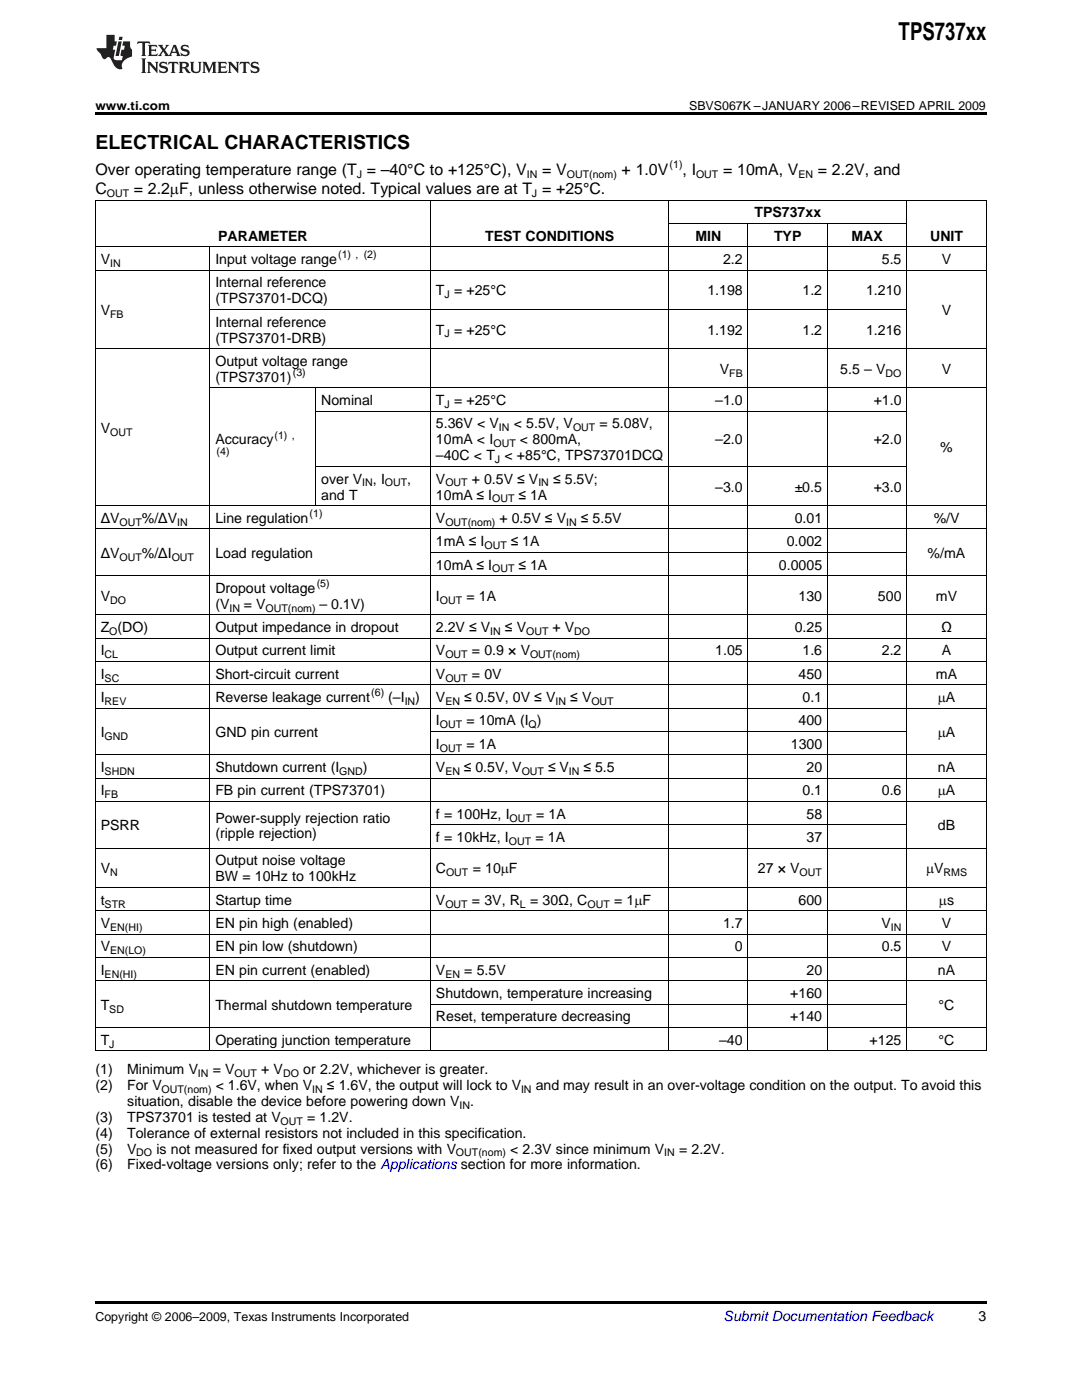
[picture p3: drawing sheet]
<svg xmlns="http://www.w3.org/2000/svg" width="216mm" height="279mm" viewBox="0 0 216 279" stroke-linecap="round" stroke-linejoin="round" font-family="sans-serif">
<defs><g id="words">
<text font-size="4.9" x="179.3" y="7.9">TPS737xx</text>
<text font-size="3.9" x="19" y="29.7">ELECTRICAL CHARACTERISTICS</text>
<g font-size="3.2">
<text x="19" y="34.9">Over operating temperature range (T = –40°C to +125°C), V</text>
<text x="108.2" y="34.9">= V</text>
<text x="124" y="34.9">+ 1.0V</text>
<text x="136.2" y="34.9">, I</text>
<text x="144.3" y="34.9">= 10mA, V</text>
<text x="163.2" y="34.9">= 2.2V, and</text>
<text x="19" y="38.7">C</text>
<text x="26.7" y="38.7">= 2.2mF, unless otherwise noted. Typical values are at T = +25°C.</text>
</g>
<g font-size="2.8">
<text x="150.5" y="43.4">TPS737xx</text>
<text x="20.1" y="52.7">V</text>
<text x="43" y="52.7">Input voltage range</text>
<text x="43.5" y="48">PARAMETER</text>
<text x="96.8" y="48">TEST CONDITIONS</text>
<text x="138.8" y="48">MIN</text>
<text x="144.3" y="52.7">2.2</text>
<text x="154.4" y="48">TYP</text>
<text x="169.9" y="48">MAX</text>
<text x="176" y="52.7">5.5</text>
<text x="185.6" y="48">UNIT</text>
<text x="187.9" y="52.7">V</text>
<text x="43" y="57.4">Internal reference</text>
<text x="87" y="58.9">T = +25°C</text>
<text x="141.1" y="58.9">1.198</text>
<text x="160.1" y="58.9">1.2</text>
<text x="172.8" y="58.9">1.210</text>
<text x="20.1" y="62.9">V</text>
<text x="43" y="60.5">(TPS73701-DCQ)</text>
<text x="43" y="65.2">Internal reference</text>
<text x="187.9" y="62.9">V</text>
<text x="43" y="68.4">(TPS73701-DRB)</text>
<text x="87" y="66.8">T = +25°C</text>
<text x="141.1" y="66.8">1.192</text>
<text x="160.1" y="66.8">1.2</text>
<text x="172.8" y="66.8">1.216</text>
<text x="43" y="73">Output voltage range</text>
<text x="43" y="76.2">(TPS73701)</text>
<text x="143.7" y="74.6">V</text>
<text x="167.7" y="74.6">5.5 – V</text>
<text x="187.9" y="74.6">V</text>
<text x="64.1" y="80.9">Nominal</text>
<text x="87" y="80.9">T = +25°C</text>
<text x="142.7" y="80.9">–1.0</text>
<text x="174.3" y="80.9">+1.0</text>
<text x="20.1" y="86.4">V</text>
<text x="43" y="88.7">Accuracy</text>
<text x="87" y="85.5">5.36V &lt; V</text>
<text x="87" y="88.7">10mA &lt; I</text>
<text x="102.5" y="85.5">&lt; 5.5V, V</text>
<text x="103.8" y="88.7">&lt; 800mA,</text>
<text x="119.6" y="85.5">= 5.08V,</text>
<text x="142.7" y="88.7">–2.0</text>
<text x="174.3" y="88.7">+2.0</text>
<text x="87" y="91.9">–40C &lt; T &lt; +85°C, TPS73701DCQ</text>
<text x="187.6" y="90.3">%</text>
<text x="64.1" y="96.5">over V</text>
<text x="64.1" y="99.7">and T</text>
<text x="74.4" y="96.5">, I</text>
<text x="81.3" y="96.5">,</text>
<text x="87" y="96.5">V</text>
<text x="87" y="99.7">10mA ≤ I</text>
<text x="94.1" y="96.5">+ 0.5V ≤ V</text>
<text x="103.5" y="99.7">≤ 1A</text>
<text x="110.3" y="96.5">≤ 5.5V;</text>
<text x="142.7" y="98.1">–3.0</text>
<text x="158.6" y="98.1">±0.5</text>
<text x="174.3" y="98.1">+3.0</text>
<text x="20.1" y="104.4">ΔV</text>
<text x="28.3" y="104.4">%/ΔV</text>
<text x="43" y="104.4">Line regulation</text>
<text x="87" y="104.4">V</text>
<text x="99.7" y="104.4">+ 0.5V ≤ V</text>
<text x="115.9" y="104.4">≤ 5.5V</text>
<text x="158.6" y="104.4">0.01</text>
<text x="186.3" y="104.4">%/V</text>
<text x="20.1" y="111.3">ΔV</text>
<text x="28.3" y="111.3">%/ΔI</text>
<text x="43" y="111.3">Load regulation</text>
<text x="87" y="109">1mA ≤ I</text>
<text x="87" y="113.7">10mA ≤ I</text>
<text x="101.9" y="109">≤ 1A</text>
<text x="103.5" y="113.7">≤ 1A</text>
<text x="155.4" y="113.7">0.0005</text>
<text x="157" y="109">0.002</text>
<text x="185.1" y="111.3">%/mA</text>
<text x="20.1" y="119.9">V</text>
<text x="43" y="118.3">Dropout voltage</text>
<text x="87" y="119.9">I</text>
<text x="93.1" y="119.9">= 1A</text>
<text x="159.3" y="119.9">130</text>
<text x="175.2" y="119.9">500</text>
<text x="186.8" y="119.9">mV</text>
<text x="43" y="121.5">(V</text>
<text x="48.7" y="121.5">= V</text>
<text x="63.8" y="121.5">– 0.1V)</text>
<text x="20.1" y="126.2">Z (DO)</text>
<text x="20.1" y="130.8">I</text>
<text x="43" y="126.2">Output impedance in dropout</text>
<text x="43" y="130.8">Output current limit</text>
<text x="87" y="126.2">2.2V ≤ V</text>
<text x="87" y="130.8">V</text>
<text x="94.2" y="130.8">= 0.9 × V</text>
<text x="100.8" y="126.2">≤ V</text>
<text x="110.2" y="126.2">+ V</text>
<text x="142.7" y="130.8">1.05</text>
<text x="158.6" y="126.2">0.25</text>
<text x="160.1" y="130.8">1.6</text>
<text x="176" y="130.8">2.2</text>
<text x="187.8" y="126.2">Ω</text>
<text x="187.9" y="130.8">A</text>
<text x="20.1" y="135.5">I</text>
<text x="43" y="135.5">Short-circuit current</text>
<text x="87" y="135.5">V</text>
<text x="94.2" y="135.5">= 0V</text>
<text x="159.3" y="135.5">450</text>
<text x="186.8" y="135.5">mA</text>
<text x="20.1" y="140.1">I</text>
<text x="43" y="140.1">Reverse leakage current</text>
<text x="77.5" y="140.1">(–I</text>
<text x="82.9" y="140.1">)</text>
<text x="87" y="140.1">V</text>
<text x="92.6" y="140.1">≤ 0.5V, 0V ≤ V</text>
<text x="113.8" y="140.1">≤ V</text>
<text x="160.1" y="140.1">0.1</text>
<text x="187.1" y="140.1">mA</text>
<text x="20.1" y="147.1">I</text>
<text x="43" y="147.1">GND pin current</text>
<text x="87" y="144.8">I</text>
<text x="87" y="149.4">I</text>
<text x="93.1" y="144.8">= 10mA (I )</text>
<text x="93.1" y="149.4">= 1A</text>
<text x="157.8" y="149.4">1300</text>
<text x="159.3" y="144.8">400</text>
<text x="187.1" y="147.1">mA</text>
<text x="20.1" y="154.1">I</text>
<text x="43" y="154.1">Shutdown current (I</text>
<text x="72.4" y="154.1">)</text>
<text x="87" y="154.1">V</text>
<text x="92.6" y="154.1">≤ 0.5V, V</text>
<text x="109.4" y="154.1">≤ V</text>
<text x="116.4" y="154.1">≤ 5.5</text>
<text x="160.9" y="154.1">20</text>
<text x="187.1" y="154.1">nA</text>
<text x="20.1" y="158.8">I</text>
<text x="43" y="158.8">FB pin current (TPS73701)</text>
<text x="160.1" y="158.8">0.1</text>
<text x="176" y="158.8">0.6</text>
<text x="187.1" y="158.8">mA</text>
<text x="20.1" y="165.7">PSRR</text>
<text x="43" y="164.1">Power-supply rejection ratio</text>
<text x="43" y="167.3">(ripple rejection)</text>
<text x="87" y="163.4">f = 100Hz, I</text>
<text x="107" y="163.4">= 1A</text>
<text x="160.9" y="163.4">58</text>
<text x="187.1" y="165.7">dB</text>
<text x="43" y="172.7">Output noise voltage</text>
<text x="87" y="168.1">f = 10kHz, I</text>
<text x="106.8" y="168.1">= 1A</text>
<text x="160.9" y="168.1">37</text>
<text x="20.1" y="174.3">V</text>
<text x="43" y="175.9">BW = 10Hz to 100kHz</text>
<text x="87" y="174.3">C</text>
<text x="94.3" y="174.3">= 10mF</text>
<text x="151.2" y="174.3">27 × V</text>
<text x="184.8" y="174.3">mV</text>
<text x="20.1" y="180.6">t</text>
<text x="20.1" y="185.2">V</text>
<text x="43" y="180.6">Startup time</text>
<text x="43" y="185.2">EN pin high (enabled)</text>
<text x="87" y="180.6">V</text>
<text x="94.2" y="180.6">= 3V, R</text>
<text x="105.8" y="180.6">= 30Ω, C</text>
<text x="122.5" y="180.6">= 1mF</text>
<text x="144.3" y="185.2">1.7</text>
<text x="159.3" y="180.6">600</text>
<text x="175.9" y="185.2">V</text>
<text x="187.4" y="180.6">ms</text>
<text x="187.9" y="185.2">V</text>
<text x="20.1" y="189.9">V</text>
<text x="43" y="189.9">EN pin low (shutdown)</text>
<text x="146.6" y="189.9">0</text>
<text x="176" y="189.9">0.5</text>
<text x="187.9" y="189.9">V</text>
<text x="20.1" y="194.5">I</text>
<text x="43" y="194.5">EN pin current (enabled)</text>
<text x="87" y="194.5">V</text>
<text x="92.6" y="194.5">= 5.5V</text>
<text x="160.9" y="194.5">20</text>
<text x="187.1" y="194.5">nA</text>
<text x="20.1" y="201.5">T</text>
<text x="43" y="201.5">Thermal shutdown temperature</text>
<text x="87" y="199.2">Shutdown, temperature increasing</text>
<text x="87" y="203.8">Reset, temperature decreasing</text>
<text x="157.7" y="199.2">+160</text>
<text x="157.7" y="203.8">+140</text>
<text x="187.3" y="201.5">°C</text>
<text x="20.1" y="208.5">T</text>
<text x="43" y="208.5">Operating junction temperature</text>
<text x="143.5" y="208.5">–40</text>
<text x="173.5" y="208.5">+125</text>
<text x="187.3" y="208.5">°C</text>
<text x="19" y="214.3">(1)</text>
<text x="25.4" y="214.3">Minimum V</text>
<text x="42.4" y="214.3">= V</text>
<text x="52.1" y="214.3">+ V</text>
<text x="60.5" y="214.3">or 2.2V, whichever is greater.</text>
<text x="19" y="217.5">(2)</text>
<text x="25.4" y="217.5">For V</text>
<text x="25.4" y="220.7">situation, disable the device before powering down V</text>
<text x="43" y="217.5">&lt; 1.6V, when V</text>
<text x="65.2" y="217.5">≤ 1.6V, the output will lock to V</text>
<text x="93.8" y="220.7">.</text>
<text x="106.9" y="217.5">and may result in an over-voltage condition on the output. To avoid this</text>
<text x="19" y="223.9">(3)</text>
<text x="19" y="227">(4)</text>
<text x="25.4" y="223.9">TPS73701 is tested at V</text>
<text x="25.4" y="227">Tolerance of external resistors not included in this specification.</text>
<text x="61.3" y="223.9">= 1.2V.</text>
<text x="19" y="230.2">(5)</text>
<text x="19" y="233.4">(6)</text>
<text x="25.4" y="230.2">V</text>
<text x="25.4" y="233.4">Fixed-voltage versions only; refer to the Applications section for more information.</text>
<text x="31.2" y="230.2">is not measured for fixed output versions with V</text>
<text x="101.8" y="230.2">&lt; 2.3V since minimum V</text>
<text x="135.5" y="230.2">= 2.2V.</text>
<text x="195.3" y="263.6">3</text>
</g>
<text font-size="2.8" fill="#0000c8" x="144.4" y="263.6">Submit Documentation Feedback</text>
<g font-size="2.5">
<text x="19" y="21.9">www.ti.com</text>
<text x="137.5" y="21.9">SBVS067K –JANUARY 2006–REVISED APRIL 2009</text>
<text x="19" y="263.6">Copyright © 2006–2009, Texas Instruments Incorporated</text>
</g>
<g font-size="2.1">
<text x="71.2" y="35.5">J</text>
<text x="105.1" y="35.5">IN</text>
<text x="113.1" y="35.5">OUT(nom)</text>
<text x="133.6" y="33.6">(1)</text>
<text x="138.9" y="35.5">OUT</text>
<text x="159.3" y="35.5">EN</text>
<text x="21.3" y="39.4">OUT</text>
<text x="106.2" y="39.4">J</text>
<text x="22" y="53.3">IN</text>
<text x="67.5" y="51.6">(1) , (2)</text>
<text x="88.7" y="59.5">J</text>
<text x="22" y="63.4">FB</text>
<text x="88.7" y="67.3">J</text>
<text x="58.4" y="75.1">(3)</text>
<text x="145.5" y="75.2">FB</text>
<text x="176.7" y="75.2">DO</text>
<text x="88.7" y="81.4">J</text>
<text x="22" y="86.9">OUT</text>
<text x="54.8" y="87.6">(1) ,</text>
<text x="98.5" y="89.3">OUT</text>
<text x="99.6" y="86.1">IN</text>
<text x="114.3" y="86.1">OUT</text>
<text x="43.2" y="90.7">(4)</text>
<text x="98.7" y="92.4">J</text>
<text x="72.3" y="97.1">IN</text>
<text x="76.8" y="97.1">OUT</text>
<text x="88.9" y="97.1">OUT</text>
<text x="98.2" y="100.3">OUT</text>
<text x="107.4" y="97.1">IN</text>
<text x="23.8" y="104.9">OUT</text>
<text x="35.3" y="104.9">IN</text>
<text x="61.8" y="103.2">(1)</text>
<text x="88.9" y="104.9">OUT(nom)</text>
<text x="113" y="104.9">IN</text>
<text x="23.8" y="111.9">OUT</text>
<text x="34.3" y="111.9">OUT</text>
<text x="96.7" y="109.6">OUT</text>
<text x="63.2" y="117.2">(5)</text>
<text x="98.2" y="114.2">OUT</text>
<text x="22" y="120.5">DO</text>
<text x="45.8" y="122.1">IN</text>
<text x="53" y="122.1">OUT(nom)</text>
<text x="87.8" y="120.5">OUT</text>
<text x="20.9" y="131.4">CL</text>
<text x="21.8" y="126.7">O</text>
<text x="88.9" y="131.4">OUT</text>
<text x="97.8" y="126.7">IN</text>
<text x="105" y="126.7">OUT</text>
<text x="105.8" y="131.4">OUT(nom)</text>
<text x="114.6" y="126.7">DO</text>
<text x="20.9" y="136">SC</text>
<text x="88.9" y="136">OUT</text>
<text x="20.9" y="140.7">REV</text>
<text x="74.1" y="139">(6)</text>
<text x="80.8" y="140.7">IN</text>
<text x="88.9" y="140.7">EN</text>
<text x="110.8" y="140.7">IN</text>
<text x="118" y="140.7">OUT</text>
<text x="20.9" y="147.7">GND</text>
<text x="87.8" y="145.3">OUT</text>
<text x="105.5" y="145.3">Q</text>
<text x="20.9" y="154.7">SHDN</text>
<text x="67.7" y="154.7">GND</text>
<text x="87.8" y="150">OUT</text>
<text x="88.9" y="154.7">EN</text>
<text x="104.1" y="154.7">OUT</text>
<text x="113.5" y="154.7">IN</text>
<text x="20.9" y="159.3">FB</text>
<text x="101.7" y="164">OUT</text>
<text x="101.5" y="168.6">OUT</text>
<text x="22" y="174.9">N</text>
<text x="89" y="174.9">OUT</text>
<text x="159.6" y="174.9">OUT</text>
<text x="188.3" y="174.9">RMS</text>
<text x="20.9" y="181.1">STR</text>
<text x="22" y="185.8">EN(HI)</text>
<text x="88.9" y="181.1">OUT</text>
<text x="103.8" y="181.1">L</text>
<text x="117.2" y="181.1">OUT</text>
<text x="177.8" y="185.8">IN</text>
<text x="22" y="190.4">EN(LO)</text>
<text x="20.9" y="195.1">EN(HI)</text>
<text x="88.9" y="195.1">EN</text>
<text x="21.8" y="202.1">SD</text>
<text x="21.8" y="209.1">J</text>
<text x="39.5" y="214.9">IN</text>
<text x="46.8" y="214.9">OUT</text>
<text x="56.5" y="214.9">DO</text>
<text x="32.2" y="218.1">OUT(nom)</text>
<text x="62.3" y="218.1">IN</text>
<text x="91.7" y="221.3">IN</text>
<text x="104" y="218.1">IN</text>
<text x="56" y="224.4">OUT</text>
<text x="27.2" y="230.8">DO</text>
<text x="91" y="230.8">OUT(nom)</text>
<text x="132.5" y="230.8">IN</text>
</g>
</g></defs>
<g fill="#231f20">
<path d="M27.5 8.3l-.1 .5 .4-.2h.6v.1v2.1l-.2 .4h1l-.3-.4v-2.1l.1-.1h.5l.5 .2-.2-.5zM29.5 9l.2 .3v1.5l-.2 .4h1.8l.2-.6a1.04 1.04 0 0 1-1.3 .2v-.7h.6l.3 .2v-.6l-.3 .2h-.6v-.6l.8-.1 .4 .3-.2-.5zM31.5 9l.9 1.1-.9 1.1h.8l-.2-.2 .5-.7 .4 .7-.2 .2h1.5l-.1-.2 .1-.4h.9l.1 .4-.2 .2h1l-.3-.3-.7-1.9h-.5l-.9 2-.8-1 .9-1h-.8l.1 .3-.3 .5-.4-.6 .2-.2zM34.7 9.3l.4 1h-.7zM36.3 9.1a.63 .63 0 0 0-.2 .7 .63 .63 0 0 0 .6 .4l.6 .2 .1 .2a.75 .75 0 0 1-.7 .4 .75 .75 0 0 1-.6-.5l.1 .7 .1-.1a1.11 1.11 0 0 0 1.5-.6 1.13 1.13 0 0 0-1.2-.8l-.1-.4a1.04 1.04 0 0 1 1.2 .2l-.2-.5-.1 .1-.5-.2zM28.2 11.7l.2 .3v2.2l-.2 .4h1l-.3-.4v-2.2l.3-.3zM29.3 12.3l.3 .4v1.5l-.3 .4h.8l-.2-.4v-1.3l1.5 1.7v-1.9l.2-.4h-.7l.2 .4v.9l-1.1-1.3zM32 12.5a.62 .62 0 0 0-.2 .7 .62 .62 0 0 0 .6 .4l.6 .1 .1 .3a.76 .76 0 0 1-.7 .3 .76 .76 0 0 1-.6-.4l.1 .7 .1-.1a1.11 1.11 0 0 0 1.5-.6 1.13 1.13 0 0 0-1.2-.8l-.1-.4a1.04 1.04 0 0 1 1.2 .2l-.2-.6-.1 .1-.5-.1zM33.7 12.3l-.2 .7a.61 .61 0 0 1 .8-.4v1.6l-.2 .4h.9l-.2-.4v-1.6a.63 .63 0 0 1 .8 .4l-.2-.7zM35.6 12.3l.3 .4v1.5l-.3 .4h1l-.2-.2v-.8l.5 .2a.76 .76 0 0 0 1.2 .7l-1-1a.58 .58 0 0 0 .6-.5 .58 .58 0 0 0-.5-.6zM36.4 12.7l.1-.1a.45 .45 0 0 1 .5 .1 .45 .45 0 0 1 .1 .5l-.7 .2zM37.9 12.3l.2 .2a2.17 2.17 0 0 0 .3 1.9 .99 .99 0 0 0 1.6-.6v-1.1l.2-.4h-.7l.2 .2a1.92 1.92 0 0 1-.2 1.8 .6 .6 0 0 1-.9-.5v-1.1l.2-.4zM40.4 12.3l.2 .4v1.5l-.2 .4h.7l-.2-.4v-1.4l.8 1.8 .8-1.8v1.4l-.2 .4h.9l-.2-.4v-1.5l.2-.4h-.8l-.6 1.5-.6-1.5zM43.4 12.3l.2 .4v1.5l-.2 .4h1.8l.2-.6a1.04 1.04 0 0 1-1.3 .2v-.7h.5l.4 .2v-.6l-.4 .2h-.5v-.7h.8l.3 .3-.1-.6zM45.5 12.3l.2 .4v1.5l-.2 .4h.7l-.2-.4v-1.3l1.5 1.7v-1.9l.2-.4h-.7l.2 .4v.9l-1.1-1.3zM47.9 12.3l-.1 .7a.61 .61 0 0 1 .8-.4v1.6l-.3 .4h1l-.3-.4 .1-1.6a.63 .63 0 0 1 .7 .4l-.1-.7zM50.2 12.5a.62 .62 0 0 0-.2 .7 .62 .62 0 0 0 .6 .4l.6 .1 .2 .3a.76 .76 0 0 1-.8 .3 .76 .76 0 0 1-.6-.4l.1 .7 .2-.1a1.11 1.11 0 0 0 1.5-.6 1.13 1.13 0 0 0-1.3-.8l-.1-.4a1.04 1.04 0 0 1 1.2 .2l-.1-.6-.2 .1-.5-.1z"/>
<path d="M21.2 7v2.6h-1.9l.1 .4 .7 .9a.91 .91 0 0 0 1 .9 .56 .56 0 0 1 .5-.4 .56 .56 0 0 1 .5 .3l.4 .8a1.53 1.53 0 0 0 1.9 1.2 1.54 1.54 0 0 1 1-2.1l.9-.3v-1.4a1.52 1.52 0 0 1-.3-1.6h-1.4l-.2 .8h.5l-.2 .8h-.4l-.2 1v.2l.4 .1-.2 .8a1.93 1.93 0 0 1-1.6-.2l.3-1.9h-.5l.2-.8h.4l.2-.8h-.4v-1.3zM23.6 8.3l-.6 2.9h.7l.6-2.9zM23.8 7.3l-.1 .7h.6l.2-.7z"/>
</g>
<path d="M19 22.5h177.8v.5h-177.8zM19 259.7h177.8v.5h-177.8z" fill="#000"/>
<g fill="none" stroke="#000" stroke-width=".2">
<path d="M19 40h177.8M19 53.9h177.8M19 49.3h177.8M19.1 40v169.8M41.9 49.3v160.5M85.9 40v169.8M133.4 40v169.8M133.5 44.6h47.5M149.2 44.7v165.1M165.1 44.7v165.1M180.9 40v169.8M196.8 40v169.8"/>
<path d="M19 69.6h177.8M41.9 77.4h154.9M41.9 61.8h139.1M63 77.5v23.5M63 93.1h118M63 82.1h118M19 114.9h177.8M19 105.6h177.8M19 100.9h177.8M85.9 110.2h95.1M19 136.7h177.8M19 132h177.8"/>
<path d="M19 127.4h177.8M19 122.7h177.8M19 160h177.8M19 155.3h177.8M19 150.7h177.8M19 141.3h177.8M85.9 146h95.1M19 177.1h177.8M19 169.3h177.8M85.9 164.6h95.1M19 195.7h177.8M19 191.1h177.8"/>
<path d="M19 186.4h177.8M19 181.8h177.8M19 209.7h177.8M19 205.1h177.8M85.9 200.4h95.1"/>
</g>
<use href="#words"/>
</svg>
